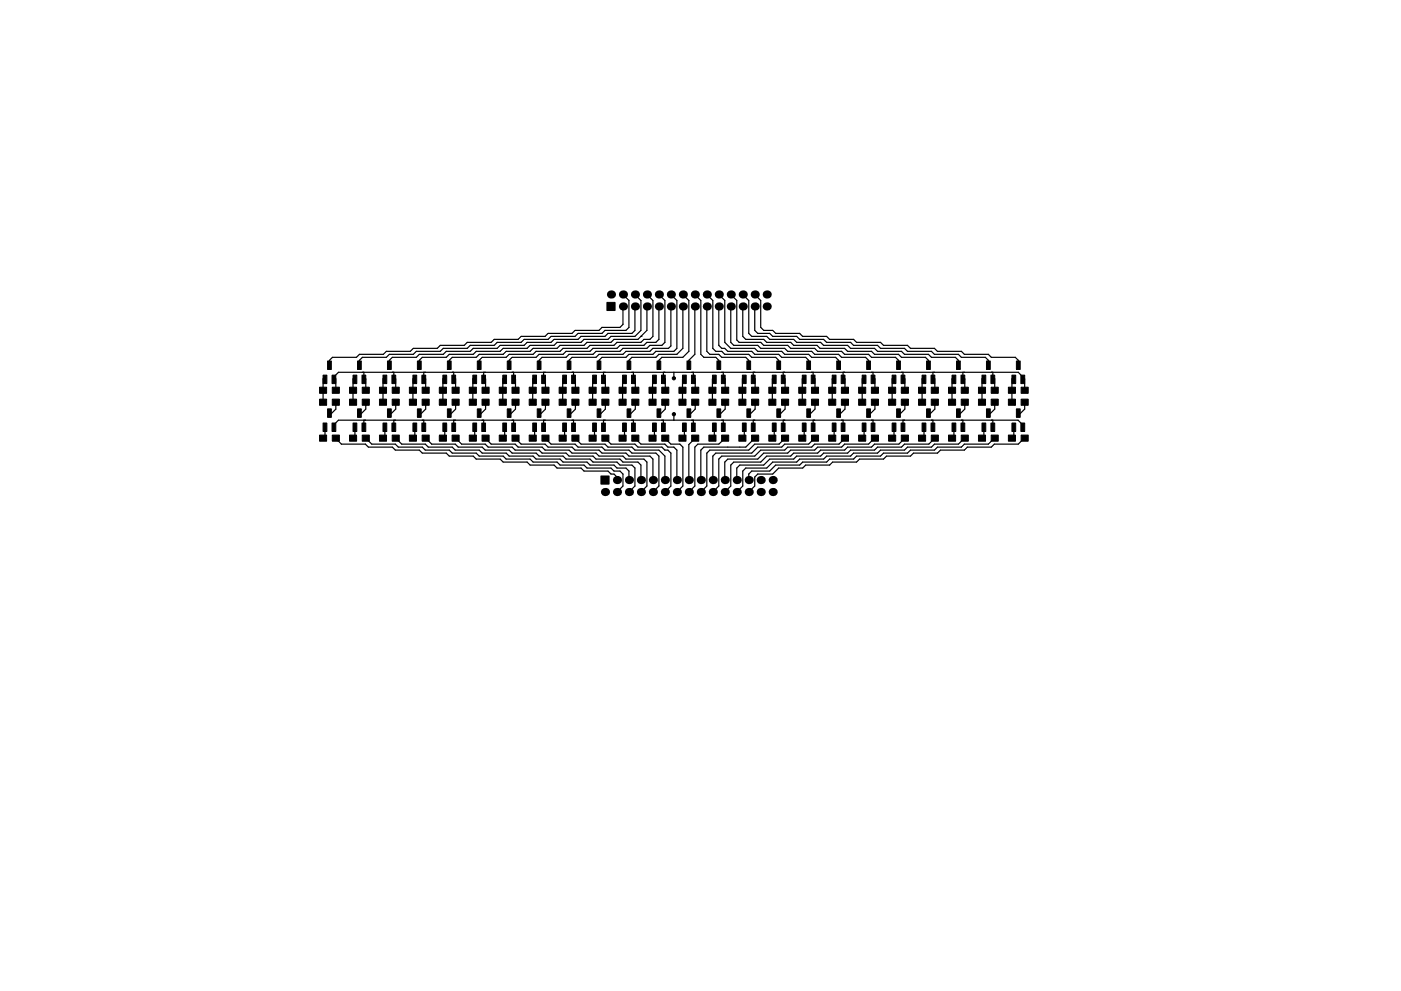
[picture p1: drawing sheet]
<svg xmlns="http://www.w3.org/2000/svg" width="297mm" height="210mm" viewBox="0 0 297 210" stroke-linecap="round" stroke-linejoin="round" font-family="sans-serif">
<g fill="#000" stroke="#000" stroke-width=".21">
<path d="M69.4 76.6h.9v1.8h-.9zM75.8 76.6h.8v1.8h-.8zM82.1 76.6h.9v1.8h-.9zM88.5 76.6h.8v1.8h-.8zM94.8 76.6h.9v1.8h-.9zM101.2 76.6h.8v1.8h-.8zM107.5 76.6h.9v1.8h-.9zM113.9 76.6h.8v1.8h-.8zM120.2 76.6h.9v1.8h-.9zM126.6 76.6h.8v1.8h-.8zM128.7 64.2h1.7v1.7h-1.7zM132.9 76.6h.9v1.8h-.9z"/>
<path d="M139.3 76.6h.8v1.8h-.8zM145.6 76.6h.9v1.8h-.9zM152 76.6h.8v1.8h-.8zM158.3 76.6h.9v1.8h-.9zM164.7 76.6h.8v1.8h-.8zM171 76.6h.9v1.8h-.9zM177.4 76.6h.8v1.8h-.8zM183.7 76.6h.9v1.8h-.9zM190.1 76.6h.8v1.8h-.8zM196.4 76.6h.9v1.8h-.9zM202.8 76.6h.8v1.8h-.8zM209.1 76.6h.9v1.8h-.9z"/>
<path d="M215.5 76.6h.8v1.8h-.8zM67.7 84.7h1.6v1.3h-1.6zM68.5 89.7h.8v1.8h-.8zM68.5 79.6h.8v1.8h-.8zM67.7 92.3h1.6v1.3h-1.6zM67.7 82.1h1.6v1.3h-1.6zM69.4 86.7h.9v1.8h-.9zM70.4 89.7h.8v1.8h-.8zM70.4 79.6h.8v1.8h-.8zM70.4 84.7h1.6v1.3h-1.6zM70.4 92.3h1.6v1.3h-1.6zM70.4 82.1h1.6v1.3h-1.6z"/>
<path d="M74.1 84.7h1.5v1.3h-1.5zM74.8 89.7h.9v1.8h-.9zM74.8 79.6h.9v1.8h-.9zM74.1 92.3h1.5v1.3h-1.5zM74.1 82.1h1.5v1.3h-1.5zM75.8 86.7h.8v1.8h-.8zM76.7 89.7h.9v1.8h-.9zM76.7 79.6h.9v1.8h-.9zM76.8 84.7h1.5v1.3h-1.5zM76.8 92.3h1.5v1.3h-1.5zM76.8 82.1h1.5v1.3h-1.5zM80.4 84.7h1.6v1.3h-1.6z"/>
<path d="M81.2 89.7h.8v1.8h-.8zM81.2 79.6h.8v1.8h-.8zM80.4 92.3h1.6v1.3h-1.6zM80.4 82.1h1.6v1.3h-1.6zM82.1 86.7h.9v1.8h-.9zM83.1 89.7h.8v1.8h-.8zM83.1 79.6h.8v1.8h-.8zM83.1 84.7h1.6v1.3h-1.6zM83.1 92.3h1.6v1.3h-1.6zM83.1 82.1h1.6v1.3h-1.6zM86.8 84.7h1.5v1.3h-1.5zM87.5 89.7h.9v1.8h-.9z"/>
<path d="M87.5 79.6h.9v1.8h-.9zM86.8 92.3h1.5v1.3h-1.5zM86.8 82.1h1.5v1.3h-1.5zM88.5 86.7h.8v1.8h-.8zM89.4 89.7h.9v1.8h-.9zM89.4 79.6h.9v1.8h-.9zM89.5 84.7h1.5v1.3h-1.5zM89.5 92.3h1.5v1.3h-1.5zM89.5 82.1h1.5v1.3h-1.5zM93.1 84.7h1.6v1.3h-1.6zM93.9 89.7h.8v1.8h-.8zM93.9 79.6h.8v1.8h-.8z"/>
<path d="M93.1 92.3h1.6v1.3h-1.6zM93.1 82.1h1.6v1.3h-1.6zM94.8 86.7h.9v1.8h-.9zM95.8 89.7h.8v1.8h-.8zM95.8 79.6h.8v1.8h-.8zM95.8 84.7h1.6v1.3h-1.6zM95.8 92.3h1.6v1.3h-1.6zM95.8 82.1h1.6v1.3h-1.6zM99.5 84.7h1.5v1.3h-1.5zM100.2 89.7h.9v1.8h-.9zM100.2 79.6h.9v1.8h-.9zM99.5 92.3h1.5v1.3h-1.5z"/>
<path d="M99.5 82.1h1.5v1.3h-1.5zM101.2 86.7h.8v1.8h-.8zM102.1 89.7h.9v1.8h-.9zM102.1 79.6h.9v1.8h-.9zM102.2 84.7h1.5v1.3h-1.5zM102.2 92.3h1.5v1.3h-1.5zM102.2 82.1h1.5v1.3h-1.5zM105.8 84.7h1.6v1.3h-1.6zM106.6 89.7h.8v1.8h-.8zM106.6 79.6h.8v1.8h-.8zM105.8 92.3h1.6v1.3h-1.6zM105.8 82.1h1.6v1.3h-1.6z"/>
<path d="M107.5 86.7h.9v1.8h-.9zM108.5 89.7h.8v1.8h-.8zM108.5 79.6h.8v1.8h-.8zM108.5 84.7h1.6v1.3h-1.6zM108.5 92.3h1.6v1.3h-1.6zM108.5 82.1h1.6v1.3h-1.6zM112.2 84.7h1.5v1.3h-1.5zM112.9 89.7h.9v1.8h-.9zM112.9 79.6h.9v1.8h-.9zM112.2 92.3h1.5v1.3h-1.5zM112.2 82.1h1.5v1.3h-1.5zM113.9 86.7h.8v1.8h-.8z"/>
<path d="M114.8 89.7h.9v1.8h-.9zM114.8 79.6h.9v1.8h-.9zM114.9 84.7h1.5v1.3h-1.5zM114.9 92.3h1.5v1.3h-1.5zM114.9 82.1h1.5v1.3h-1.5zM118.5 84.7h1.6v1.3h-1.6zM119.3 89.7h.8v1.8h-.8zM119.3 79.6h.8v1.8h-.8zM118.5 92.3h1.6v1.3h-1.6zM118.5 82.1h1.6v1.3h-1.6zM120.2 86.7h.9v1.8h-.9zM121.2 89.7h.8v1.8h-.8z"/>
<path d="M121.2 79.6h.8v1.8h-.8zM121.2 84.7h1.6v1.3h-1.6zM121.2 92.3h1.6v1.3h-1.6zM121.2 82.1h1.6v1.3h-1.6zM124.9 84.7h1.5v1.3h-1.5zM125.6 89.7h.9v1.8h-.9zM125.6 79.6h.9v1.8h-.9zM124.9 92.3h1.5v1.3h-1.5zM124.9 82.1h1.5v1.3h-1.5zM126.6 86.7h.8v1.8h-.8zM127.5 89.7h.9v1.8h-.9zM127.5 79.6h.9v1.8h-.9z"/>
<path d="M127.6 84.7h1.5v1.3h-1.5zM127.6 92.3h1.5v1.3h-1.5zM127.6 82.1h1.5v1.3h-1.5zM131.2 84.7h1.6v1.3h-1.6zM132 89.7h.8v1.8h-.8zM132 79.6h.8v1.8h-.8zM131.2 92.3h1.6v1.3h-1.6zM131.2 82.1h1.6v1.3h-1.6zM132.9 86.7h.9v1.8h-.9zM133.9 89.7h.8v1.8h-.8zM133.9 79.6h.8v1.8h-.8zM133.9 84.7h1.6v1.3h-1.6z"/>
<path d="M133.9 92.3h1.6v1.3h-1.6zM133.9 82.1h1.6v1.3h-1.6zM137.6 84.7h1.5v1.3h-1.5zM138.3 89.7h.9v1.8h-.9zM138.3 79.6h.9v1.8h-.9zM137.6 92.3h1.5v1.3h-1.5zM137.6 82.1h1.5v1.3h-1.5zM139.3 86.7h.8v1.8h-.8zM140.2 89.7h.9v1.8h-.9zM140.2 79.6h.9v1.8h-.9zM140.3 84.7h1.5v1.3h-1.5zM140.3 92.3h1.5v1.3h-1.5z"/>
<path d="M140.3 82.1h1.5v1.3h-1.5zM143.9 84.7h1.6v1.3h-1.6zM144.7 89.7h.8v1.8h-.8zM144.7 79.6h.8v1.8h-.8zM143.9 92.3h1.6v1.3h-1.6zM143.9 82.1h1.6v1.3h-1.6zM145.6 86.7h.9v1.8h-.9zM146.6 89.7h.8v1.8h-.8zM146.6 79.6h.8v1.8h-.8zM146.6 84.7h1.6v1.3h-1.6zM146.6 92.3h1.6v1.3h-1.6zM146.6 82.1h1.6v1.3h-1.6z"/>
<path d="M150.3 84.7h1.5v1.3h-1.5zM151 89.7h.9v1.8h-.9zM151 79.6h.9v1.8h-.9zM150.3 92.3h1.5v1.3h-1.5zM150.3 82.1h1.5v1.3h-1.5zM152 86.7h.8v1.8h-.8zM152.9 89.7h.9v1.8h-.9zM152.9 79.6h.9v1.8h-.9zM153 84.7h1.5v1.3h-1.5zM153 92.3h1.5v1.3h-1.5zM153 82.1h1.5v1.3h-1.5zM156.6 84.7h1.6v1.3h-1.6z"/>
<path d="M157.4 89.7h.8v1.8h-.8zM157.4 79.6h.8v1.8h-.8zM156.6 92.3h1.6v1.3h-1.6zM156.6 82.1h1.6v1.3h-1.6zM158.3 86.7h.9v1.8h-.9zM159.3 89.7h.8v1.8h-.8zM159.3 79.6h.8v1.8h-.8zM159.3 84.7h1.6v1.3h-1.6zM159.3 92.3h1.6v1.3h-1.6zM159.3 82.1h1.6v1.3h-1.6zM163 84.7h1.5v1.3h-1.5zM163.7 89.7h.9v1.8h-.9z"/>
<path d="M163.7 79.6h.9v1.8h-.9zM163 92.3h1.5v1.3h-1.5zM163 82.1h1.5v1.3h-1.5zM164.7 86.7h.8v1.8h-.8zM165.6 89.7h.9v1.8h-.9zM165.6 79.6h.9v1.8h-.9zM165.7 84.7h1.5v1.3h-1.5zM165.7 92.3h1.5v1.3h-1.5zM165.7 82.1h1.5v1.3h-1.5zM169.3 84.7h1.6v1.3h-1.6zM170.1 89.7h.8v1.8h-.8zM170.1 79.6h.8v1.8h-.8z"/>
<path d="M169.3 92.3h1.6v1.3h-1.6zM169.3 82.1h1.6v1.3h-1.6zM171 86.7h.9v1.8h-.9zM172 89.7h.8v1.8h-.8zM172 79.6h.8v1.8h-.8zM172 84.7h1.6v1.3h-1.6zM172 92.3h1.6v1.3h-1.6zM172 82.1h1.6v1.3h-1.6zM175.7 84.7h1.5v1.3h-1.5zM176.4 89.7h.9v1.8h-.9zM176.4 79.6h.9v1.8h-.9zM175.7 92.3h1.5v1.3h-1.5z"/>
<path d="M175.7 82.1h1.5v1.3h-1.5zM177.4 86.7h.8v1.8h-.8zM178.3 89.7h.9v1.8h-.9zM178.3 79.6h.9v1.8h-.9zM178.4 84.7h1.5v1.3h-1.5zM178.4 92.3h1.5v1.3h-1.5zM178.4 82.1h1.5v1.3h-1.5zM182 84.7h1.6v1.3h-1.6zM182.8 89.7h.8v1.8h-.8zM182.8 79.6h.8v1.8h-.8zM182 92.3h1.6v1.3h-1.6zM182 82.1h1.6v1.3h-1.6z"/>
<path d="M183.7 86.7h.9v1.8h-.9zM184.7 89.7h.8v1.8h-.8zM184.7 79.6h.8v1.8h-.8zM184.7 84.7h1.6v1.3h-1.6zM184.7 92.3h1.6v1.3h-1.6zM184.7 82.1h1.6v1.3h-1.6zM188.4 84.7h1.5v1.3h-1.5zM189.1 89.7h.9v1.8h-.9zM189.1 79.6h.9v1.8h-.9zM188.4 92.3h1.5v1.3h-1.5zM188.4 82.1h1.5v1.3h-1.5zM190.1 86.7h.8v1.8h-.8z"/>
<path d="M191 89.7h.9v1.8h-.9zM191 79.6h.9v1.8h-.9zM191.1 84.7h1.5v1.3h-1.5zM191.1 92.3h1.5v1.3h-1.5zM191.1 82.1h1.5v1.3h-1.5zM194.7 84.7h1.6v1.3h-1.6zM195.5 89.7h.8v1.8h-.8zM195.5 79.6h.8v1.8h-.8zM194.7 92.3h1.6v1.3h-1.6zM194.7 82.1h1.6v1.3h-1.6zM196.4 86.7h.9v1.8h-.9zM197.4 89.7h.8v1.8h-.8z"/>
<path d="M197.4 79.6h.8v1.8h-.8zM197.4 84.7h1.6v1.3h-1.6zM197.4 92.3h1.6v1.3h-1.6zM197.4 82.1h1.6v1.3h-1.6zM201.1 84.7h1.5v1.3h-1.5zM201.8 89.7h.9v1.8h-.9zM201.8 79.6h.9v1.8h-.9zM201.1 92.3h1.5v1.3h-1.5zM201.1 82.1h1.5v1.3h-1.5zM202.8 86.7h.8v1.8h-.8zM203.7 89.7h.9v1.8h-.9zM203.7 79.6h.9v1.8h-.9z"/>
<path d="M203.8 84.7h1.5v1.3h-1.5zM203.8 92.3h1.5v1.3h-1.5zM203.8 82.1h1.5v1.3h-1.5zM207.4 84.7h1.6v1.3h-1.6zM208.2 89.7h.8v1.8h-.8zM208.2 79.6h.8v1.8h-.8zM207.4 92.3h1.6v1.3h-1.6zM207.4 82.1h1.6v1.3h-1.6zM209.1 86.7h.9v1.8h-.9zM210.1 89.7h.8v1.8h-.8zM210.1 79.6h.8v1.8h-.8zM210.1 84.7h1.6v1.3h-1.6z"/>
<path d="M210.1 92.3h1.6v1.3h-1.6zM210.1 82.1h1.6v1.3h-1.6zM213.8 84.7h1.5v1.3h-1.5zM214.5 89.7h.9v1.8h-.9zM214.5 79.6h.9v1.8h-.9zM213.8 92.3h1.5v1.3h-1.5zM213.8 82.1h1.5v1.3h-1.5zM215.5 86.7h.8v1.8h-.8zM216.4 89.7h.9v1.8h-.9zM216.4 79.6h.9v1.8h-.9zM216.5 84.7h1.5v1.3h-1.5zM216.5 92.3h1.5v1.3h-1.5z"/>
<path d="M216.5 82.1h1.5v1.3h-1.5zM127.4 101h1.7v1.7h-1.7z"/>
<circle cx="142.9" cy="87.9" r=".34"/>
<circle cx="142.9" cy="80.3" r=".34"/>
</g>
<g fill="#000">
<circle cx="129.5" cy="62.5" r=".86"/>
<circle cx="132.1" cy="62.5" r=".86"/>
<circle cx="132.1" cy="65" r=".86"/>
<circle cx="134.6" cy="62.5" r=".86"/>
<circle cx="134.6" cy="65" r=".86"/>
<circle cx="137.2" cy="65" r=".86"/>
<circle cx="137.2" cy="62.5" r=".86"/>
<circle cx="139.7" cy="62.5" r=".86"/>
<circle cx="139.7" cy="65" r=".86"/>
<circle cx="142.2" cy="65" r=".86"/>
<circle cx="142.2" cy="62.5" r=".86"/>
<circle cx="144.8" cy="62.5" r=".86"/>
<circle cx="144.8" cy="65" r=".86"/>
<circle cx="147.3" cy="62.5" r=".86"/>
<circle cx="147.3" cy="65" r=".86"/>
<circle cx="149.9" cy="62.5" r=".86"/>
<circle cx="149.9" cy="65" r=".86"/>
<circle cx="152.4" cy="65" r=".86"/>
<circle cx="152.4" cy="62.5" r=".86"/>
<circle cx="154.9" cy="65" r=".86"/>
<circle cx="154.9" cy="62.5" r=".86"/>
<circle cx="157.5" cy="62.5" r=".86"/>
<circle cx="157.5" cy="65" r=".86"/>
<circle cx="160" cy="62.5" r=".86"/>
<circle cx="160" cy="65" r=".86"/>
<circle cx="162.6" cy="62.5" r=".86"/>
<circle cx="162.6" cy="65" r=".86"/>
<circle cx="128.3" cy="104.4" r=".86"/>
<circle cx="130.8" cy="101.8" r=".86"/>
<circle cx="130.8" cy="104.4" r=".86"/>
<circle cx="133.3" cy="101.8" r=".86"/>
<circle cx="133.3" cy="104.4" r=".86"/>
<circle cx="135.9" cy="101.8" r=".86"/>
<circle cx="135.9" cy="104.4" r=".86"/>
<circle cx="138.4" cy="104.4" r=".86"/>
<circle cx="138.4" cy="101.8" r=".86"/>
<circle cx="141" cy="101.8" r=".86"/>
<circle cx="141" cy="104.4" r=".86"/>
<circle cx="143.5" cy="101.8" r=".86"/>
<circle cx="143.5" cy="104.4" r=".86"/>
<circle cx="146" cy="104.4" r=".86"/>
<circle cx="146" cy="101.8" r=".86"/>
<circle cx="148.6" cy="101.8" r=".86"/>
<circle cx="148.6" cy="104.4" r=".86"/>
<circle cx="151.1" cy="104.4" r=".86"/>
<circle cx="151.1" cy="101.8" r=".86"/>
<circle cx="153.7" cy="104.4" r=".86"/>
<circle cx="153.7" cy="101.8" r=".86"/>
<circle cx="156.2" cy="101.8" r=".86"/>
<circle cx="156.2" cy="104.4" r=".86"/>
<circle cx="158.7" cy="101.8" r=".86"/>
<circle cx="158.7" cy="104.4" r=".86"/>
<circle cx="161.3" cy="101.8" r=".86"/>
<circle cx="161.3" cy="104.4" r=".86"/>
<circle cx="163.8" cy="101.8" r=".86"/>
<circle cx="163.8" cy="104.4" r=".86"/>
</g>
<g fill="none" stroke="#000" stroke-width=".25">
<path d="M68.9 80l-.4 .4v4.9M75.3 80l-.5 .4v4.9M77.1 79v1l.5 .4v2.4M81.6 80l-.4 .4v4.9M83.5 79v1l.4 .4v2.4M88 80l-.5 .4v4.9M89.8 79v1l.5 .4v2.4M94.3 80l-.4 .4v4.9M96.2 79v1l.4 .4v2.4M100.7 80l-.5 .4v4.9M102.5 79v1l.5 .4v2.4M107 80l-.4 .4v4.9"/>
<path d="M108.9 79v1l.4 .4v2.4M113.4 80l-.5 .4v4.9M115.2 79v1l.5 .4v2.4M119.7 80l-.4 .4v4.9M121.6 79v1l.4 .4v2.4M126.1 80l-.5 .4v4.9M127.9 79v1l.5 .4v2.4M132.1 65v3.8l-.7 .7h-3.8l-.6 .6h-5.1l-.6 .6h-5.1l-.6 .7h-5.1l-.6 .6h-5.1l-.7 .6h-5l-.7 .7h-5.1l-.6 .6h-5.1l-.6 .6h-5.1l-.6 .7h-5.1l-.6 .6h-5.1l-.7 .6v1.1M132.1 62.5l1.2 1.2v5.8l-.6 .6h-4.4l-.7 .6h-5l-.7 .7h-5.1l-.6 .6h-5.1l-.6 .6h-5.1l-.6 .7h-5.1l-.6 .6h-5.1l-.7 .6h-5l-.7 .7h-5.1l-.6 .6h-5.1l-.6 .6v1.1M132.4 80l-.4 .4v4.9M134.3 79v1l.4 .4v2.4M134.6 65v5.1l-.6 .6h-5.1l-.6 .7h-5.1l-.6 .6h-5.1l-.7 .6h-5l-.7 .7h-5.1l-.6 .6h-5.1l-.6 .6h-5.1l-.6 .7h-5.1l-.6 .6h-5.1l-.7 .6v1.1"/>
<path d="M134.6 62.5l1.3 1.2v6.4l-1.3 1.3h-5.1l-.6 .6h-5.1l-.6 .6h-5.1l-.6 .7h-5.1l-.6 .6h-5.1l-.7 .6h-5l-.7 .7h-5.1l-.6 .6h-5.1l-.6 .6v1.1M135.9 71.4h.1M137.2 65v5.1l-1.9 1.9h-5.1l-.7 .6h-5l-.7 .7h-5.1l-.6 .6h-5.1l-.6 .6h-5.1l-.6 .7h-5.1l-.6 .6h-5.1l-.7 .6v1.1M137.2 62.5l1.2 1.2v7.7l-.6 .6h-1.3l-.6 .6h-5.1l-.6 .7h-5.1l-.6 .6h-5.1l-.7 .6h-5l-.7 .7h-5.1l-.6 .6h-5.1l-.6 .6v1.1M138.8 80l-.5 .4v4.9M139.7 65v7l-.6 .6h-1.9l-.7 .7h-5.1l-.6 .6h-5.1l-.6 .6h-5.1l-.6 .7h-5.1l-.6 .6h-5.1l-.7 .6v1.1M139.7 62.5l1.3 1.2v8.9l-.7 .7h-2.5l-.6 .6h-5.1l-.7 .6h-5l-.7 .7h-5.1l-.6 .6h-5.1l-.6 .6v1.1M140.6 79v1l.5 .4v2.4M142.2 65v8.4l-.5 .5h-3.3l-.6 .6h-5.1l-.6 .7h-5.1l-.6 .6h-5.1l-.7 .6v1.1M142.2 62.5l1.3 1.2v10.2l-.6 .6h-3.8l-.7 .7h-5.1l-.6 .6h-5.1l-.6 .6v1.1M142.9 79v1.3M144.8 65v8.9l-1.3 1.3h-3.8l-.6 .6h-5.1l-.7 .6v1.1"/>
<path d="M144.8 62.5l1.2 1.2v10.8l-1.2 1.3h-4.5l-.6 .6v1.1M145.1 80l-.4 .4v4.9M147 79v1l.4 .4v2.4M147.3 62.5l1.3 1.2v11.5l.6 .6h2.6l.6 .6v1.1M147.3 65v10.2l-1.3 1.2v1.1M149.9 62.5l1.2 1.2v10.2l.7 .6h1.2l.7 .7h5l.7 .6h5.1l.6 .6v1.1M149.9 65v9.5l.6 .7h1.9l.6 .6h5.1l.6 .6v1.1M151.5 80l-.5 .4v4.9M152.4 65v8.3l.6 .6h.7l.6 .6h5.1l.6 .7h5.1l.6 .6h5.1l.6 .6v1.1M152.4 62.5l1.3 1.2v8.9l1.2 1.3h5.1l.7 .6h5l.7 .7h5l.7 .6h5.1l.6 .6v1.1M153.3 79v1l.5 .4v2.4M154.9 65v7.6l.7 .7h5.1l.6 .6h5.1l.6 .6h5.1l.6 .7h5.1l.6 .6h5.1l.6 .6v1.1"/>
<path d="M154.9 62.5l1.3 1.2v8.4l.5 .5h4.6l.6 .7h5.1l.6 .6h5.1l.7 .6h5l.7 .7h5l.7 .6h5.1l.6 .6v1.1M157.5 65v6.4l.6 .6h3.8l.7 .6h5l.7 .7h4.9l.7 .6h5.2l.6 .6h5.1l.6 .7h5.1l.6 .6h5.1l.6 .6v1.1M157.5 62.5l1.2 1.2v7l.7 .7h3.2l.6 .6h5.1l.6 .6h5.1l.6 .7h5.1l.6 .6h5.1l.7 .6h5l.7 .7h5l.7 .6h5.1l.6 .6v1.1M157.8 80l-.4 .4v4.9M159.7 79v1l.4 .4v2.4M160 65v5.1l.7 .6h2.5l.6 .7h5.1l.6 .6h5.1l.7 .6h5l.7 .7h5.1l.6 .6h5.1l.6 .6h5.1l.6 .7h5.1l.6 .6h5.1l.6 .6v1.1M160 62.5l1.3 1.2v5.8l.6 .6h1.9l.7 .6h5l.7 .7h5.1l.6 .6h5.1l.6 .6h5.1l.6 .7h5.1l.6 .6h5.1l.7 .6h5l.7 .7h5l.7 .6h5.1l.6 .6v1.1M164.2 80l-.5 .4v4.9M166 79v1l.5 .4v2.4M170.5 80l-.4 .4v4.9M172.4 79v1l.4 .4v2.4M176.9 80l-.5 .4v4.9"/>
<path d="M178.7 79v1l.5 .4v2.4M183.2 80l-.4 .4v4.9M185.1 79v1l.4 .4v2.4M189.6 80l-.5 .4v4.9M191.4 79v1l.5 .4v2.4M195.9 80l-.4 .4v4.9M197.8 79v1l.4 .4v2.4M202.3 80l-.5 .4v4.9M204.1 79v1l.5 .4v2.4M208.6 80l-.4 .4v4.9M210.5 79v1l.4 .4v2.4M215 80l-.5 .4v4.9"/>
<path d="M68.9 90.1v2.5l-.4 .4M70.8 90.1l1-1h144l1 1M71.2 82.8v-2.4l-.4-.5 1-.9h144.1l1.4 1.4v2.4M71.2 93l1.2 1.2h5.1l.6 .7h5.1l.6 .6h5.1l.6 .6h5.1l.6 .7h5.1l.7 .6h5l.7 .6h5.1l.6 .7h5.1l.6 .6h5.1l.6 .6h5.1l.6 .7h.7l.6 .6v.6M71.2 85.3v1.5l-1.4 1.4M75.3 90.1v2.5l-.5 .4M77.1 89.1v1M77.6 93l1.2 1.2h5l.7 .7h5l.7 .6h5l.7 .6h5.1l.6 .7h5.1l.6 .6h5.1l.6 .6h5.1l.6 .7h5.1l.7 .6h5l.7 .6h1.2l.7 .7v2.5l-1.3 1.3M77.6 85.3v1.5l-1.4 1.4M81.6 90.1v2.5l-.4 .4M83.5 89.1v1M83.9 93l1.3 1.2h5l.6 .7h5.1l.6 .6h5.1l.6 .6h5.1l.6 .7h5.1l.7 .6h5l.7 .6h5.1l.6 .7h5.1l.6 .6h1.9l.6 .6v1.9"/>
<path d="M83.9 85.3v1.5l-1.4 1.4M88 90.1v2.5l-.5 .4M89.8 89.1v1M90.3 93l1.2 1.2h5l.7 .7h5l.7 .6h5l.7 .6h5.1l.6 .7h5.1l.6 .6h5.1l.6 .6h5.1l.6 .7h2.6l.6 .6v3.8l-1.3 1.3M90.3 85.3v1.5l-1.4 1.4M94.3 90.1v2.5l-.4 .4M96.2 89.1v1M96.6 93l1.3 1.2h5l.6 .7h5.1l.6 .6h5.1l.6 .6h5.1l.6 .7h5.1l.7 .6h5l.7 .6h3.2l.6 .7v3.1M96.6 85.3v1.5l-1.4 1.4M100.7 90.1v2.5l-.5 .4M102.5 89.1v1M103 93l1.1 1.2h5.1l.7 .7h5l.7 .6h5l.7 .6h5.1l.6 .7h5.1l.6 .6h3.8l.7 .6v5.1l-1.3 1.3"/>
<path d="M103 85.3v1.5l-1.4 1.4M107 90.1v2.5l-.4 .4M108.9 89.1v1M109.3 93l1.2 1.2h5.1l.6 .7h5.1l.6 .6h5.1l.6 .6h5.1l.6 .7h4.5l.6 .6v4.4M109.3 85.3v1.5l-1.4 1.4M113.4 90.1v2.5l-.5 .4M115.2 89.1v1M115.7 93l1.1 1.2h5.1l.7 .7h5l.7 .6h5l.7 .6h5.1l.6 .7v6.3l-1.3 1.3M115.7 85.3v1.5l-1.4 1.4M119.7 90.1v2.5l-.4 .4M121.6 89.1v1M122 93l1.2 1.2h5.1l.6 .7h5.1l.6 .6h5.1l1.3 1.3v5"/>
<path d="M122 85.3v1.5l-1.4 1.4M126.1 90.1v2.5l-.5 .4M127.9 89.1v1M128.4 93l1.1 1.2h5.1l.7 .7h5l.7 .6h.6l.6 .6v7l-1.2 1.3M128.4 85.3v1.5l-1.4 1.4M132.4 90.1v2.5l-.4 .4M134.3 89.1v1M134.7 93l1.2 1.2h5.1l.6 .7h1.3l.6 .6v6.3M134.7 85.3v1.5l-1.4 1.4M138.8 90.1v2.5l-.5 .4M140.6 89.1v1M141.1 93l1.1 1.2h1.9l.7 .7v8.2l-1.3 1.3"/>
<path d="M141.1 85.3v1.5l-1.4 1.4M142.9 87.9v1.2M145.1 90.1v2.5l-.4 .4M147 89.1v1M147.4 93l-1.4 1.3v7.5M147.4 85.3v1.5l-1.4 1.4M151.5 90.1v2.5l-.5 .4M153.3 89.1v1M153.8 93l-1.4 1.2h-4.4l-.7 .7v8.2l-1.3 1.3M153.8 85.3v1.5l-1.4 1.4M157.8 90.1v2.5l-.4 .4M159.7 89.1v1"/>
<path d="M160.1 93l-2 1.9h-8.9l-.6 .6v6.3M160.1 85.3v1.5l-1.4 1.4M164.2 90.1v2.5l-.5 .4M166 89.1v1M166.5 93l-1.3 1.2h-5.2l-1.3 1.3h-8.2l-.6 .6v7l-1.3 1.3M166.5 85.3v1.5l-1.4 1.4M170.5 90.1v2.5l-.4 .4M172.4 89.1v1M172.8 93l-1.4 1.2h-5l-.7 .7h-5l-1.3 1.2h-7.6l-.7 .7v5M172.8 85.3v1.5l-1.4 1.4M176.9 90.1v2.5l-.5 .4M178.7 89.1v1"/>
<path d="M179.2 93l-1.3 1.2h-5.2l-.6 .7h-5.1l-.6 .6h-5.1l-1.3 1.3h-7l-.6 .6v5.7l-1.3 1.3M179.2 85.3v1.5l-1.4 1.4M183.2 90.1v2.5l-.4 .4M185.1 89.1v1M185.5 93l-1.4 1.2h-5l-.7 .7h-5l-.7 .6h-5.1l-.6 .6h-5.1l-1.2 1.3h-6.4l-.6 .6v3.8M185.5 85.3v1.5l-1.4 1.4M189.6 90.1v2.5l-.5 .4M191.4 89.1v1M191.9 93l-1.3 1.2h-5.2l-.6 .7h-5.1l-.6 .6h-5.1l-.6 .6h-5.1l-.7 .7h-5l-1.3 1.2h-5.7l-.7 .7v4.4l-1.2 1.3M191.9 85.3v1.5l-1.4 1.4M195.9 90.1v2.5l-.4 .4M197.8 89.1v1"/>
<path d="M198.2 93l-1.3 1.2h-5.1l-.7 .7h-5l-.7 .6h-5.1l-.6 .6h-5.1l-.6 .7h-5.1l-.6 .6h-5.1l-1.3 1.3h-5.1l-.6 .6v2.5M198.2 85.3v1.5l-1.4 1.4M202.3 90.1v2.5l-.5 .4M204.1 89.1v1M204.6 93l-1.4 1.2h-5.1l-.6 .7h-5.1l-.6 .6h-5.1l-.6 .6h-5.1l-.7 .7h-5l-.7 .6h-5.1l-.6 .6h-5.1l-1.2 1.3h-4.5l-.6 .6v3.2l-1.3 1.3M204.6 85.3v1.5l-1.4 1.4M208.6 90.1v2.5l-.4 .4M210.5 89.1v1M210.9 93l-1.4 1.2h-5l-.7 .7h-5l-.7 .6h-5.1l-.6 .6h-5.1l-.6 .7h-5.1l-.6 .6h-5.1l-.6 .6h-5.1l-.7 .7h-5l-1.3 1.2h-3.8l-.7 .7v1.2M210.9 85.3v1.5l-1.4 1.4M215 90.1v2.5l-.5 .4M217.3 93l-1.4 1.2h-5.1l-.6 .7h-5.1l-.6 .6h-5.1l-.6 .6h-5.1l-.7 .7h-5l-.7 .6h-5.1l-.6 .6h-5.1l-.6 .7h-5.1l-.6 .6h-5.1l-1.3 1.3h-3.1l-.7 .6v1.9l-1.3 1.3"/>
<path d="M217.3 85.3v1.5l-1.4 1.4"/>
</g>
</svg>
